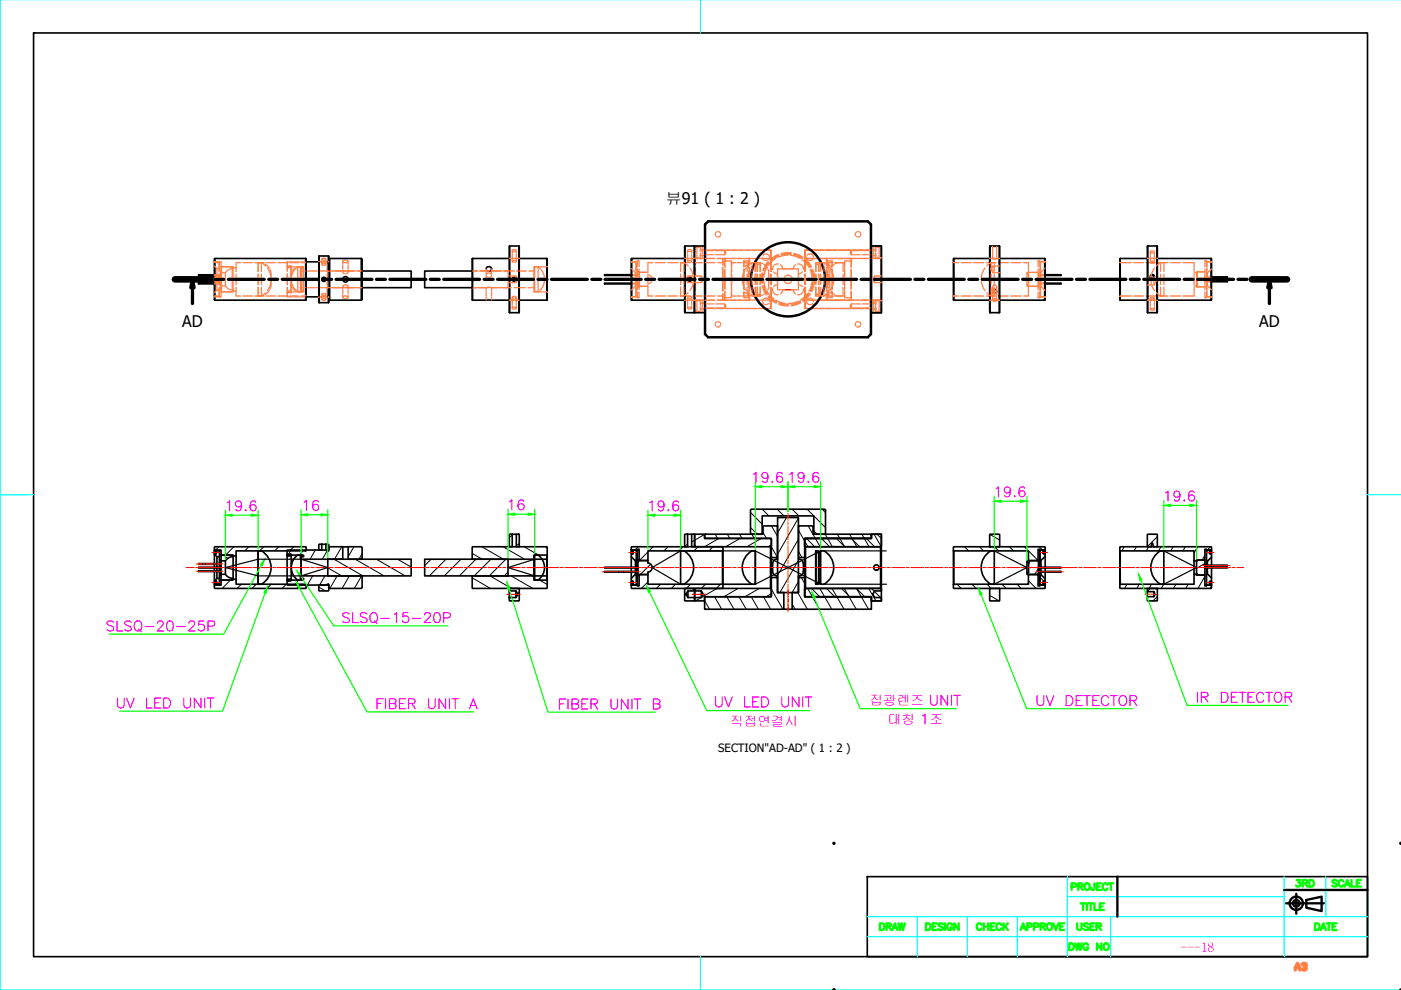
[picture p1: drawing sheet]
<svg xmlns="http://www.w3.org/2000/svg" width="297mm" height="210mm" viewBox="0 0 297 210" stroke-linecap="round" stroke-linejoin="round" font-family="sans-serif">
<defs><g id="words">
<g font-size="5.3" fill="#f0f">
<text x="21.9" y="135.1">SLSQ-20-25P</text>
<text x="71.6" y="133.3">SLSQ-15-20P</text>
<text x="24" y="151.3">UV LED UNIT</text>
<text x="79" y="151.3">FIBER UNIT A</text>
<text x="117.8" y="151.7">FIBER UNIT B</text>
<text x="151" y="151">UV LED UNIT</text>
<text x="219.1" y="151">UV DETECTOR</text>
<text x="252.9" y="150.3">IR DETECTOR</text>
</g>
<g font-size="4.4" fill="#0f0">
<text x="273.8" y="189.1">3RD</text>
<text x="281.5" y="189.1">SCALE</text>
<text x="185.6" y="198.3">DRAW</text>
<text x="206.4" y="198.3">CHECK</text>
<text x="215.5" y="198.3">APPROVE</text>
<text x="225.8" y="202.5">DWG NO</text>
<text x="227.5" y="198.3">USER</text>
<text x="278" y="198.3">DATE</text>
</g>
<text font-size="4.4" fill="#ff8040" x="273.8" y="206.7">A3</text>
<g font-size="3.4">
<text x="141.2" y="43.2">뷰91 ( 1 : 2 )</text>
<text x="38.6" y="69.3">AD</text>
<text x="267" y="69.3">AD</text>
</g>
<g font-size="2.9" fill="#f0f">
<text x="184.3" y="149.5">집광렌즈</text>
<text x="154.8" y="153.8">직접연결시</text>
<text x="188.3" y="153.5">대칭</text>
<text x="197" y="153.5">조</text>
<text x="250.3" y="201.8">---18</text>
</g>
<text font-size="2.4" x="152.3" y="159.5">SECTION&quot;AD-AD&quot; ( 1 : 2 )</text>
</g></defs>
<g fill="none" stroke="#0ff" stroke-width=".25">
<path d="M0 -.1v210h297M148.5 -.1v7.1M7.1 104.9h-7.1M289.9 104.9h7.1M183.9 194.4h106M183.9 198.6h106M194.5 194.4v8.4M205.1 194.4v8.4M215.7 194.4v8.4M226.3 185.9v16.9M226.3 190.1h46M235.5 194.4v8.4"/>
<path d="M272.3 185.9v16.9M281.1 185.9v8.5M148.5 202.8v7.1"/>
</g>
<!-- layer: x  -->
<path d="M7.1 7h282.8v195.8h-282.8zM183.9 185.9h106v16.9h-106z" fill="none" stroke="#000" stroke-width=".35"/>
<g fill="none" stroke="#000" stroke-width=".5">
<path d="M176.8 178.8h.1M236.9 185.9v8.5M272.3 188.7h17.6M272.7 191.5h8M274.8 189.5v4.2M277 190.8l3.2-.7v3.1l-3.2-.7z"/>
<circle cx="274.8" cy="191.5" r="1.41"/>
<circle cx="274.8" cy="191.5" r=".7"/>
</g>
<g fill="#000" stroke="#000" stroke-width=".21">
<path d="M176.6 209.8a.22 .22 0 0 1 .3-.2 .22 .22 0 0 1 .1 .3 .22 .22 0 0 1-.3 .1z"/>
<circle cx="176.8" cy="178.8" r=".25"/>
<circle cx="296.9" cy="178.8" r=".21"/>
<circle cx="296.9" cy="209.8" r=".18"/>
</g>
<g fill="none" stroke="#0f0" stroke-width=".5">
<path d="M196.3 195.8h.5a.76 .76 0 0 1 .5 .7 .76 .76 0 0 1-.5 .7h-.5zM197.7 196.4h.6M198.6 195.8h-.9v1.4h.9M199.9 196l-.3-.2-.7 .2 .2 .3 .7 .3 .1 .4-.3 .2-.7-.2M200.4 195.8v1.4M201.8 196.1a.52 .52 0 0 0-.5-.3 .52 .52 0 0 0-.5 .5v.3a.5 .5 0 0 0 .5 .6 .5 .5 0 0 0 .5-.6h-.3M203.3 195.8v1.4l-1-1.4v1.4M227.2 188h.8l.1-.2v-.4l-.9-.1v1.4M228.6 188l.8-.1 .1-.5-.9-.1v1.4M229.1 188l.4 .7M229.1 191.5h1M229.6 191.5v1.4"/>
<path d="M230.1 187.5a.65 .65 0 0 1 .9 .1 .65 .65 0 0 1-.1 .9 .65 .65 0 0 1-.9-.1 .65 .65 0 0 1 .1-.9zM230.4 191.5v1.4M230.8 191.5h.9M231.2 191.5v1.4M232 187.3v1.3h-.5l-.1-.4M232 191.5v1.4h.9M232.6 188h.5M233.2 192.2h.5M233.5 187.3h-.9v1.4h.9M234.1 191.5h-.9v1.4h.9M234.8 187.6a.52 .52 0 0 0-.6-.3 .52 .52 0 0 0-.4 .5 .58 .58 0 0 0 .2 .8 .58 .58 0 0 0 .7-.1l.1-.1M235.1 187.3h.9"/>
<path d="M235.5 187.3v1.4"/>
</g>
<g fill="none" stroke="#000" stroke-width=".35">
<path d="M45.5 58.3h-3.4v.1h3.4M45.5 58.7h-3.4v.2h3.4M45.5 59.6h-3.4v.1h3.4M45.5 54.8v8.8M64.8 54.8h-19.3v8.8h19.3M64.8 54.8v8.8M64.9 55.5h2.7M67.7 54.3v9.9M67.7 54.3h1.9M69.6 54.3v9.9M69.7 55l.2-.2v8.8l-.2-.1M69.9 54.8h6.7"/>
<path d="M76.6 54.8v8.8M76.6 54.8l.2 .2v8.5l-.2 .1M76.8 57.5h10.4v3.5h-10.4M100.1 57.5h-10.1v3.5h10.1M100.2 54.8h7.8M100.2 54.8v8.8M108.1 52.2h1.9M108.1 52.2v14.1M110 52.2v14.1M110.1 54.8h5.8M115.9 54.8v8.8M133.8 58.2h-5.6v.2h5.6"/>
<path d="M133.8 59.1h-5.6v.2h5.6M133.9 54.8v8.8M145.2 54.8h-11.3v8.8h11.3M145.2 52.2v14.1M147.2 52.2h-2v14.1h2M147.2 52.2v14.1M147.2 52.2h.1M149.4 47.6v23.3M149.4 52.2h-2.1v14.1h2.1M150.1 46.8l-.7 .8h.2v23.2M150.2 47h33.8M184 46.8l.7 .8h-.1l-.6-.6z"/>
<path d="M184 46.8h-33.9l.1 .2-.6 .6M184.6 47.6v23.2M184.7 47.6v23.3M186.9 52.9v-.7h-2.2h2.2v14.1h-2.2h2.2v-.7M202.2 54.8h7.6M202.2 54.8v8.8M209.9 52.2h2M209.9 52.2v14.1M211.9 52.2v14.1M211.9 54.8h9.6M221.5 54.8v8.8h-9.6M221.5 54.8v8.8"/>
<path d="M221.6 58.2h3.3v.2h-3.3M221.6 59.1h3.3v.2h-3.3M237.5 54.8h5.8M237.5 54.8v8.8M243.3 52.2h2M243.3 52.2v14.1M243.9 58.8l.4-.4 .4 .4M245.3 52.2v14.1M245.4 54.8h11.4M256.8 54.8v8.8M256.9 59.2h3.3v.1h-3.3M256.9 59.6h3.3v.1h-3.3"/>
<path d="M256.9 58.7h3.3v.2h-3.3M45.5 60h-3.4v.2h3.4M64.9 62.9h2.7M67.7 64.2h1.9M69.9 63.6h6.7M100.2 63.6h7.8M108.1 66.3h1.9M110.1 63.6h5.8M133.8 60h-5.6v.2h5.6M147.3 66.2l-.1 .1M149.4 70.9l.7 .7 .1-.2h33.8M149.4 70.9l.2-.1 .6 .6"/>
<path d="M150.1 71.6h33.9M184.6 70.8l.1 .1-.7 .7v-.2zM202.2 63.6h7.6M209.9 66.3h2M221.6 60h3.3v.2h-3.3M237.5 63.6h5.8M243.3 66.3h2M245.4 63.6h11.4M45.5 116l19.3-.1 .1 .8-14.8 .1v1.1h-.9v-.2h-2.2l-.1-1.1h-.4v.2h-1zM45.5 116.9v.5M45.5 117.5v2M45.5 119.6v.7"/>
<path d="M45.8 116.9h-.3v-.2h1v1.3h-.5l-.5-.5 .3-.1 .2-.2-.2-.3v.5M46 118v1.5M46 119.6v.7M46.5 118v1.5M46.5 119.6v.7M46.7 119.5h-4.6v.1h4.6M46.9 117.6v.1M47.8 118.9h-.9v2.9h.9M47.8 118.9v2.9M49.4 118l-1.1 .4-.5 .5M49.4 118v-.3h-2.5v1h-.2l.2 4.3h2.5v-.4M49.4 118v4.6"/>
<path d="M50.1 117.9v4.9M55 116.8h-.3v7.1h.3M55.4 116.8a4.1 4.1 0 0 1 0 7.1M55.4 116.8h-.7v7.1h.7M60.9 117.6v.3M61 116.6h8.4v.2h.3v-.7l.2-.2h2.8v2.7h-9v-.9h-2.7zM61.2 117.5h.5l.1 .4h-.6zM61.2 117.9h-.3v4.9h.3M61.8 117.9v4.9M62.7 118l.4-.3h.7v5.3a1.75 1.75 0 0 1-1.7-1.2 3.3 3.3 0 0 1 .6-3.8zM63.5 117.7h.3v5.3h-.3M63.8 117.8l.5-.1 .1 .3h-.6z"/>
<path d="M67.6 116.5v.1M67.7 115.4h.5v1.2l-.6-.1zM68.2 115.4h.9M69.5 118.6h17.7v3.5h-17.7zM69.6 116.6h-.5v-1.2l.6 .1-.1 1.3M72.7 115.9h1.1M73.8 115.9h2.8l.2 .2v2.3l-.2 .2h-2.8zM76.8 118.4v.2M90 118.6h17.7v3.5h-17.7zM100.1 118.5v.1M108 113.4l.6-.1v2.6l-.6-.1zM108 115.8v.1"/>
<path d="M108.6 113.3h.9M109.5 113.3l.6 .1-.1 2.5h-.5zM110.1 115.8v.1M113.4 117.7h.7a3.3 3.3 0 0 1 0 5.3h-.7zM115.9 117.7v-1.8l-15.8 .1 .1 2.6h15.8M115.9 117.7h-2.7v5.3l2.8 .1M115.9 117.7v5.3M116 117.6v5.5M133.8 116l19.4-.1 .1 .8-15.9 .1v2.1h-1.8l-.1-2.4h-.4v.1h-1.2zM133.8 116.5v.2M133.8 116.9v.5M133.8 118v2.3"/>
<path d="M134.2 116.9h-.4v-.2h1.1v2.2h-.2l-.9-.9v-.6h.4l.2-.2-.2-.3v.5M134.7 118.9v1.4M134.9 118.9v1.4M135.1 116.6v3.7M145 116.8a4.1 4.1 0 0 1 0 7.1h-.7v-7.1h.7M145.2 113.4l.6-.1v2.6l-.6-.1zM145.2 115.8v.1M145.8 113.3h.8M146.6 113.3l.7 .1-.1 2.5h-.6zM147.3 113.3h2.1v.9h14l.1 .1v1.4l-.1 .2h-15.9l-.2-.2zM147.3 115.8v.1M149.4 113.4l.2-.1h12.2v-1.6l.1-.2h2.9v6.7h-1.3v-4h-14.1z"/>
<path d="M153.2 116.8v8l-19.4-.1 .1-.6h1.2v.1h.4l.1-2.4h1.8v2.1h22M153.3 116.7v7.3M159.1 108.1l.2-.1h15.5l.2 .1v5l-.2 .2h-2.1l-.2-.2v-3.7h-10.9v3.7l-.2 .2h-2.1l-.2-.2zM159.4 116.8a4.1 4.1 0 0 0 0 7.1M159.4 116.8h.7v7.1h-.7M160.1 116.8v7.1M161.6 113.1h.2M163.4 115.9v8.9M163.5 118.2v4.3M164.8 118.2v.4l-.5 .1-.3 .3-.2 .9 .1 1.7 .4 .4 .5 .1v.4M164.8 111.5h.1M164.9 109.7h4.4v15.9h-4.4z"/>
<path d="M169.3 111.5h.1M169.3 111.5h2.9l.2 .2v1.6h12.2l.1 .1v.8h-14.1v4h-1.3zM169.3 118.2v.4l.5 .1 .3 .2 .2 .9-.1 1.8-.3 .4-.6 .1v.4M170.6 114.2h14.1v-.9h2.2v2.6h-16.3zM170.6 118.2v4.3M170.8 115.9v8.9M172.4 113.1h.1M172.9 116.9l.7-.1v.3l-.6 .1zM172.9 117.1v6.5M173 117.2v6.3M173.6 117.2v6.3M173.6 117.1v6.5"/>
<path d="M174.7 116.8a4.1 4.1 0 0 1 0 7.1h-.7v-7.1h.7M186.7 115.9l.2-.2v-2.4h-2.2v.9h-13.9l-.2 .1v1.4l.2 .2h15.9v8.9M186.9 115.9v8.9M202.1 116l19.4-.1 .1 .6-1.1 .1v-.1h-.4v2.4h-2.1v-2.1h-15.8zM202.1 116.7v7.3M202.2 116.8v7.1M209.8 113.4h2.1v2.5l-2.1-.1zM209.8 115.8v.1M210.1 116.8a4.1 4.1 0 0 0 0 7.1h.7v-7.1h-.7M211.9 115.8v.1M217.7 119.2v2.3M217.8 118.9h2.3l.1-.2v2.5h4.7v.1h-4.7v.7l-.1-.2h-2.2l-.2-.3h.4v-2.3h-.4z"/>
<path d="M220.5 116.6v3.7M220.5 116.7h1.1v.2h-.4l-.1 .3 .1 .2h.4v.6l-.9 .8h-.2zM220.5 118.8v1.5M220.7 118.8v1.5M221.2 116.9v.5M221.6 116.5v.2M221.6 116.9v.5M221.6 118v2.3M237.4 116l19.4-.1 .1 .6-1.1 .1v-.1h-.3v2.2h-1.6v.2h-.7v-2.1h-15.7zM237.4 116.7v7.3M237.5 116.8v7.1M243.3 113.4h2.1l-.1 2.5h-.8l-.1-.8-.3 .8-.8-.1z"/>
<path d="M243.3 115.8v.1M245.4 115.8v.1M246.1 116.8a4.1 4.1 0 0 0 0 7.1h.7v-7.1h-.7M253.2 118.9v2.9M253.7 118.7h1.8v1.1h4.7v.2h-4.7v1.9h-1.8zM255.8 116.6v.1M255.8 119v.8M255.8 120v.3M255.9 116.6l1 .1v.2h-.4l-.1 .3 .1 .2h.4v.7l-.9 .9h-.2zM256 119v.8M256 120v.3M256.5 116.9v.5"/>
<path d="M256.9 116.5v.2M256.9 116.9v.5M256.9 118.1v1.7M256.9 120v.3M45.5 124l1-.1v.2h.4l.1-1.1h2.2v-.2h.9v1.1h14.7l.1 .8-19.4 .1zM45.5 123.2l.5-.6h.5v1.4l-1 .1v-.3h.3l.2-.3-.2-.2zM45.5 120.4v.6M45.5 121.2v2M45.5 123.3v.5M45.8 123.3v.5M46 120.4v.6M46 121.2v1.4"/>
<path d="M46.5 120.4v.6M46.5 121.2v1.4M46.7 120.3h-4.6v.1h4.6M46.7 121h-4.6v.2h4.6M46.9 123v.1M47.8 121.8l.5 .5 1.1 .3M60.9 122.8v.3M61 123h2.7v-.9h12.9l.2 .2v2.3l-.2 .2h-6.7l-.2-.2v-.7h-.3v.2h-8.4zM61 123h.1M61.2 122.8h.6v.3l-.6 .1zM63.8 122.6h.6v.3l-.5 .1zM67.6 124.1h2l.1 1.1-2 .1z"/>
<path d="M67.6 124.1h.1M69.6 123.9v.2M76.8 122.1v.2M100.1 122.1v.1M108 124.8h2.1l-.1 2.6-2-.1v-.6h1.4l.4-.7-.4-.7h-1.4zM108 124.8h.1M108 125.3v1.4M109.4 125.3v1.4M110.1 124.8h.1M116 122.1h-15.8l-.1 2.6 15.8 .1 .1-1.7M128.2 121.2h7.1v-2.5h.2v.2h1.9v.5a.98 .98 0 0 1 .9 .9 .98 .98 0 0 1-.9 1v.5h-1.9v.2h-.2v-.7h-7.1zM133.8 122.6l.9-.8h.2l-.1 2.3-1-.1v-.2h.4l.2-.3-.2-.2h-.4z"/>
<path d="M133.8 120.4v.8M133.8 121.3v1.3M133.8 123.3v.5M133.8 124v.1M134.2 123.3v.5M134.7 120.4v.8M134.7 121.3v.5M134.9 120.4v.8M134.9 121.3v.5M135.1 120.4v.8M135.1 121.3v2.8M135.3 120.3h-7.1v.1h7.1"/>
<path d="M145.2 124.8h2.1v.5h-1.4l-.5 .7 .5 .7h1.4l-.1 .7-2-.1zM145.2 124.8h.1M145.9 125.3v1.4M147.3 124.9l.2-.1h15.9l.1 .1v1.4l-.1 .2h-14v.9h-2.1v-.7h1.4l.4-.7-.4-.7h-1.4zM147.3 124.8h.1M147.3 125.3v1.4M148.7 125.3v1.4M149.4 126.5h14.1v-4h1.3v3.1h1.4v3.6h-16.8zM166.2 129.2h1.8M169.3 122.5h1.3v4h14.1v2.7h-16.7v-3.6h1.3zM170.6 124.8h16.3v2.6h-2.2v-.9h-14.1zM170.6 124.9l.2-.1h15.9l.2 .1v.4h-1.4l-.5 .7 .5 .7h1.4v.7h-2.2v-.9h-13.9l-.2-.2z"/>
<path d="M172.9 123.6l.7-.1v.3l-.6 .1zM202.1 124l15.9-.1v-2.1h2.1v2.4h.4v-.1h1l.1 .6-19.4 .1zM209.8 124.8h2.1v2.6l-2.1-.1zM209.8 124.8h.1M211.9 124.8h.1M220.2 120.3h4.7v.1h-4.7M220.5 120.4v.8M220.5 121.3v2.8M220.5 121.8h.2l.9 .9v.6h-.4l-.1 .2 .1 .3h.4l-.1 .3-1-.1zM220.5 121.3v.5M220.7 120.4v.8M220.7 121.3v.5"/>
<path d="M221.2 123.3v.5M221.6 120.4v.8M221.6 121.3v1.4M221.6 123.3v.5M221.6 124v.1M237.5 123.9h15.7v-2.1h.7v.1h1.6v2.3h.3v-.1h1l.1 .6-19.4 .1zM243.3 124.8h2.1l-.1 2.6-2-.1v-.8h1.4l.1-.4-.1-.7h-1.4zM243.3 124.8h.1M243.3 125.4v1.1M244.7 125.4v1.1M245.4 124.8h.1M255.5 120.3h4.7v.1h-4.7"/>
<path d="M255.8 121.7h.2l.9 .8v.8h-.4l-.1 .2 .1 .3h.4l-.1 .3-1-.1zM255.8 120.4v1.3M255.8 124v.1M256 120.4v1.3M256.5 123.3v.5M256.9 120.4v2.1M256.9 123.3v.5M256.9 124v.1"/>
<circle cx="68.6" cy="59.2" r=".44"/>
<circle cx="73.2" cy="59.2" r=".57"/>
<circle cx="103.7" cy="57" r=".54"/>
<circle cx="109" cy="59.2" r=".44"/>
<circle cx="146.2" cy="59.2" r=".44"/>
<circle cx="167.1" cy="59.2" r="8"/>
<circle cx="167.1" cy="59.2" r="7.8"/>
<circle cx="244.3" cy="58.6" r=".44"/>
<circle cx="210.9" cy="61.9" r=".42"/>
<circle cx="185.8" cy="120.3" r=".57"/>
</g>
<g fill="none" stroke="#ff803f" stroke-width=".25">
<path d="M45.5 55.6h.1M45.5 58.4h.3M45.5 58.3h.3M45.5 59.7h.3M45.5 59.6h.3M45.5 58.9h.3M45.5 58.7h.3M45.5 59.5h.3M45.5 59h.3M45.5 56.4l.1 .1M45.5 55.6l.3 .1M45.6 56.6l.2 .1"/>
<path d="M45.8 55.5l-.3 .1M45.8 59v.2M45.8 59.3v.2M45.8 59l.2 .2-.2 .3M45.8 55.5h.3M45.8 56.8l.2 .1M45.9 55.7h.3M45.9 58.4h.4M45.9 58.3h.4M45.9 59.7h.4M45.9 59.6h.4M45.9 58.9h.4"/>
<path d="M45.9 58.7h.4M46 59.5v2M46.1 56.9h-.1v2.1M46.2 56.9h.3M46.2 55.5h.2M46.3 55.7h.2M46.4 58.4h.3M46.4 58.3h.3M46.4 59.7h.3M46.4 59.6h.3M46.4 58.9h.3M46.4 58.7h.3"/>
<path d="M46.4 55.5v2M46.4 58.1v2.3M46.4 55.5l.1 .1M46.5 57.5v-2h.4v2M46.5 58.1v2.3M46.7 59.5v1.6h.2M46.9 56.6h.7h-.6v2.3M46.9 58.1v2.3M46.9 56.5l.1 .1M46.9 57.6h-.2v1.4M46.9 57.8h.2M47 59.5l-.1 2.5"/>
<path d="M47.2 57.8h.3M47.5 57.8h.3M47.7 56.6h.8M47.8 57.8v1.2M47.8 59.5v1.2M48.1 57.4l-.3 .4M48.6 56.6h.8v2.3M48.8 57l-.6 .3M49.2 56.6v2.3M49.2 59.5v2.4M49.2 56.8h.3M49.4 56.9l-.5 .1"/>
<path d="M49.4 59.5v2.4h-.8M49.5 56.8h.3M49.8 56.8h.3M50.1 58.1v2.2M51 55.7h-.9v1.9M51.5 55.7h2M54 55.7h2M54.7 55.7v1.9M54.7 58.1v2.2M55 55.7l1 .2M55.4 58.1v2.2M56.3 56l.8 .9"/>
<path d="M56.3 56.4l-.9-.7v1.9M56.4 55.7h2M56.7 56.8l.5 1 .3 1.1M57.3 57.2l.2 .7v1.2M57.5 59.5l-.3 1.1-.5 1M57.5 59.4v1.2l-.2 .7M58.9 55.7h2M60.9 56.8h.2M60.9 58.1v2.3M60.9 59h.3v.4h-.3M61 55.5h1M61 55.5l-.1 2"/>
<path d="M61 55.5v2M61 58.1v2.3M61.2 56.8h.3M61.4 55.7h1.9M61.5 56.8h.3M61.7 56.4l.1 2.5a3.3 3.3 0 0 1 1.3-2.3v2.3M61.7 56.4l-.8 .1 .8 .1M61.7 56.4v2.5M61.7 59.5v2.6M61.9 56.6h.9M61.9 57.6l-.1 .7M62.3 55.5h1.2"/>
<path d="M62.6 56.8l-.6 .6M63 56.6h.8v2.3M63.1 59.5v2.4a3.4 3.4 0 0 1-1.3-2.4l-.1 2.6M63.5 56.6l-.7 .1M63.7 57.5h1M63.7 56.6v2.3M63.7 59.5v2.4M63.8 59.5v2.4h-.8M63.8 56.9h.6M63.9 55.5h1M63.9 56.6l-.1 .1M63.9 56.6h.4"/>
<path d="M63.9 56.6v2.3M63.9 59.5v2.4M64.3 56.6l.1 2.4M64.3 56.6v2.3M64.3 59.5v2.4M64.4 59.5l-.1 2.3M64.9 55.6l-1.1 .1M64.9 55.6h.1M65.2 57.5h2.1M67.6 55.4l.1 .1M67.6 55.5h2M67.8 57.5h5.1"/>
<path d="M68.2 54.9l.4 .3M68.2 54.9v.3M68.2 55.3v.4M68.2 55.8v.2M68.5 55.8l-.3 .2 .5 .3 .4-.3-.3-.2M68.6 54.7l-.4 .2M68.7 54.7l.4 .2-.4 .3M69.1 54.9v.3M69.1 55.3v.4M69.1 55.8v.2M69.4 55.7h.3M69.4 55.5v2"/>
<path d="M69.4 58.1v2.3M69.5 57.5v1.4M69.5 59.5v1.5M69.6 55.5h.1M69.7 55.4v.1M69.7 55.4h.1M72.7 55.4v.5M72.7 56.1v.9M72.7 57.2v.5M73 55.7h.5M73 57.5h2.3M73.1 58.1l-.4-.2v-.3h1.1v.3l-.4 .2"/>
<path d="M73.2 55.1l-.5 .2 .1 .3M73.3 55.1l.5 .3M73.8 55.4l-.1 .2M73.8 55.4v.5M73.8 56.1v.9M73.8 57.2v.5M75.6 57.5h1.2M76.8 57.3l-.2 .2M100.1 57.5h1.1M100.1 57.4l.1 .1M101.6 57.5h2.2M103.1 57.8v.8l.5 .3 .6-.3v-.8"/>
<path d="M103.1 57v.6M103.1 58.1l.4-.2 .6 .2M104.2 57.5h2.2M104.2 57v.6M106.7 57.5h2.3M107.7 57.5v1.4M107.7 59.5v1.5M108 54.8h.6M108 59.9h.3M108 58.5h.3M108 54.7h.1M108 54.8h.1"/>
<path d="M108.5 59.9h.4M108.5 58.5h.4M108.6 53.1v.5M108.6 53.8v.9M108.6 54.9v.5M108.7 54.8h.7M108.9 55.6l-.3-.1 .1-.2h.7l.1 .2-.4 .1M109 52.9l-.4 .2 .4 .2M109 59.9h.4M109 58.5h.4M109.1 52.9l.4 .2M109.4 58.5v.6"/>
<path d="M109.4 59.3v.6M109.4 58.5l.1 .2M109.5 53.1l-.4 .2M109.5 53.1v.5M109.5 53.8v.9M109.5 54.9v.5M109.5 54.8h.6M109.5 59.7l-.1 .2M109.5 58.8l.2 .2M109.6 57.5h2M109.7 59.5l-.2 .2M109.7 59l.1 .2-.1 .2"/>
<path d="M110 54.8h.1M110.1 54.7l-.1 .1M112.2 57.5h1M113.2 59.5v2.4h1.8M113.4 56.6v2.3M113.4 59.5v2.4M114.1 59.5v2.4a3.3 3.3 0 0 0 1.3-2.4M115 56.6h-1.8v2.3M115.4 58.9a3.3 3.3 0 0 0-1.3-2.3v2.3M116 56.5l-.8 .1M133.8 55.4l.1 .1M133.8 58.4h.4"/>
<path d="M133.8 58.2h.4M133.8 59.3h.4M133.8 59.1h.4M133.8 59.5h.4M133.8 59h.4M133.8 56.9l.3 .3M133.9 55.6h-.1M133.9 55.5v.1M133.9 55.5h1.2M133.9 55.5h.1M134.1 57.2l.3 .3M134.2 59v.2"/>
<path d="M134.2 59.3v.2M134.2 59l.1 .1M134.3 59.3l-.1 .2M134.3 59.2v.1M134.3 58.4h.5M134.3 58.2h.5M134.3 59.3h.5M134.3 59.1h.5M134.5 57.6l.2 .2M134.7 57.8h.2M134.7 57.8v1.2M134.7 59.5v1.1"/>
<path d="M134.8 58.1v2.3M134.9 55.6l-.1 1.9M134.9 58.4h.4M134.9 58.2h.4M134.9 59.3h.4M134.9 59.1h.4M134.9 55.6h.1M134.9 55.6v1.9M134.9 58.1v2.3M135.1 56.5v-1.2h.4v1.2M135.1 57v2M135.1 59.5v1.9"/>
<path d="M135.3 59.1v1.5M135.5 57.6h-.2v1.2M135.5 57.7h.5M135.5 57v2M135.5 59.5v1.9M135.5 57.7h.1M135.6 57.7h.1M135.6 59.5v1.2M136.1 57.7h-.5v1.3M136.1 57.7h.7M136.9 57.7h.5M137.4 58.3h.3"/>
<path d="M137.4 58.1v2.2M137.8 58.4l.3 .3M138.1 59.7l-.3 .3M138.2 58.8v.8M138.4 55.7h-1v1.9M139 55.7h2.1M141.6 55.7h2.1M144.2 55.7h2.1M144.3 55.7v1.9M144.3 58.1v2.2M145 58.1v2.2M145.2 54.8h1.3"/>
<path d="M145.2 54.7v.1M145.2 54.8h.1M145.5 59l-.1 .2 .1 .2M145.6 59.5l.1 .2M145.7 58.8l-.1 .2M145.8 59.7l.1 .2M145.8 53.1l.4 .2M145.8 53.1v.5M145.8 53.8v.9M145.8 54.9v.5M145.9 59.9h.3M145.9 58.5h.3"/>
<path d="M145.9 58.5v.6M145.9 59.3v.6M145.9 58.5l-.1 .2M145.9 56.4l-.9-.7v1.9M146.1 55.2l-.3 .2 .3 .2 .5-.2-.3-.2M146.2 52.9l-.4 .2M146.3 52.9l.3 .2-.3 .2M146.3 56.8l.5 1 .3 1.1M146.3 59.9h.5M146.3 58.5h.5M146.6 53.1v.5M146.6 53.8v.9"/>
<path d="M146.6 54.9v.5M146.7 54.8h4.9M146.9 55.7h2.1M146.9 59.9h.7M146.9 58.5h.7M147.1 59.5l-.3 1.1-.5 1M147.2 54.8h.1M147.3 52.4h.3M147.3 54.7h.3M147.3 54.6v.1M147.3 54.7l-.1 .1M147.3 54.7l.2 .1v1.4"/>
<path d="M147.5 56.7v2.2M147.5 59.5v2.2M147.7 52.4h.4M147.7 54.7h.4M147.8 54.1v.7h.5M147.8 52.2v.7M147.8 53.1v.8M147.8 59.9h.4M147.8 58.5h.4M148.2 52.4h.3v1M148.3 59.9h.4M148.3 58.5h.4"/>
<path d="M148.5 53.7v1h-.3M148.5 53h.2M148.5 54.2h.2M148.7 58.5v.6M148.7 59.3v.6M148.7 58.5l.1 .2M148.8 53h.3M148.8 54.2h.3M148.8 59.7l-.1 .2M148.8 58.8l.2 .2M148.9 54.1v.7h-.5M148.9 52.2v.7"/>
<path d="M148.9 53.1v.8M149 59.5l-.2 .2M149 59l.1 .2-.1 .2M149.1 53h.3M149.1 54.2h.3M149.4 53h14.1v1.8M149.4 53.1h1.9M149.4 54h1.9M149.5 55.7h2.1M151.7 53.1h1.9M151.7 54h1.9M151.9 49.2l-.2 .3 .1 .5"/>
<path d="M152.1 54.8h8.1M152.2 49.1a.56 .56 0 0 1 .6 .6M152.7 49.9l-.2 .3h-.6M153.2 56.7v2.2M153.2 59.5v2.2M153.2 54.8l.1 1.4M153.2 54.8v1.4M153.3 55.6l-1.2 .1M153.3 56.8v2.2M153.3 59.5v2.2M153.3 55.6h.1M153.6 53.1v.4"/>
<path d="M153.6 53.6v.4M153.6 57.2l.1 1.8M153.6 53.1l.3 .5-.2 .3M153.6 55.2l.5 .1M153.7 54.8l-.1 1.8M153.7 53.9l-.1 .1M153.7 57.1v1.9h.3v.5h-.3v1.8M153.7 59.5l-.1 1.7M153.7 54.8h.1M153.7 54.8v1.9M154.2 55.3h.4M154.7 55.3h.4v1.2"/>
<path d="M155.1 57v2M155.1 59.5v1.9M155.1 55.6h.1M155.1 55.6v.1M155.1 58.1v2.2M156 55.7h-.9v1.9M156.3 55.7h1M157.4 59.5l.2 1.1 .6 1M157.6 55.7h.8v1.9M157.7 56.3l.3 .1M157.7 57.1v1.9M157.7 59.5v1.9"/>
<path d="M157.7 55.4v1.2M157.8 55.3h.2M157.8 55.3l-.1 .1M157.8 55.3v1.2M157.8 57v2M157.8 59.5v1.9M158.1 55.3h.2M158.1 56.4h.2M158.2 56.8l-.6 1-.2 1.1M158.4 58.1v2.2M158.4 56h.5M158.4 55.3h.3"/>
<path d="M158.6 59h-.2v.5h.2M158.6 59.5l.1 1.5M158.7 57.4l-.1 1.6M158.7 59.5v1.5M158.7 55.3v1.6M158.7 56.3l-.3 .1M158.7 57.5v1.5M158.9 54.8h.1M158.9 54.8v1.4M158.9 56.7v2.2M158.9 59.5v2.2M158.9 54.8v.1"/>
<path d="M158.9 54.9v1.3M158.9 56.8v2.2M159.4 55.7l-.9 .7M159.4 55.7h.9M159.4 55.7v1.9M159.4 58.1v2.2M160.1 55.7v1.9M160.1 58.1v2.2M160.4 55.7h.7M160.5 55.8v1.8M160.5 58.1v2.2M160.5 56h.1"/>
<path d="M160.5 55.8h.1M160.5 55.7l.1 1.9M160.6 58.1v2.2M160.8 54.8h2.6M160.9 55.7l.8 .2M161.1 55.7v1.9M161.1 58.1v2.2M161.1 55.7h.1M161.2 55.8h.1M161.2 56h-.7M161.2 55.8v1.8M161.2 58.1v2.2"/>
<path d="M161.6 57.9l-.1 2.1M161.7 54.5a.7 .7 0 0 0 .5 .7 .7 .7 0 0 0 .8-.3M161.8 57.9l-.1 2.1M161.8 54.1a.72 .72 0 0 1 .8-.2 .72 .72 0 0 1 .5 .6M161.9 58l-.1 2M161.9 56l.8 .7M161.9 59.2l.1 .9 .4 1.2M162.6 56.7l-.3 .7-.3 1.3M162.8 57l.1 .5 .1 1.5M162.8 55.5l-1.1 1.9M163 55.6l-1.1 1.8M163 59.5l-.1 1.4-.1 .6"/>
<path d="M163.1 55.7l-1 1.8M163.4 55.3v2.3M163.4 58.1v2.2M163.5 55.3v2.3M163.5 58.1v2.2M163.5 57.1h.3M163.5 53.2l-.1-.2v1.8M163.5 54.6l-.1 .2M164 57.6l.4 .4 .4 .1M164.5 54.8l-1.6 1.4M165 56a1.06 1.06 0 0 0-1.2 1.2M165.1 53.9l-1.9 1.2"/>
<path d="M165.1 54.1l-1.8 1.1M165.2 54.3l-1.7 1M165.5 56.1l.3 .5 .1 .4h.6M166.2 59.2a.88 .88 0 0 0 .6 .9 .88 .88 0 0 0 1-.4M166.4 58.7a.88 .88 0 0 1 .9-.3 .88 .88 0 0 1 .7 .8M166.7 57h.7M166.9 57h-2v4.4h4.4v-4.4h-2M167.1 54.1l-1.2 .1-.9 .4M167.6 54.1l1.1 .2 .9 .5M167.7 54l-2 .1M167.7 53.8l-2.1 .1M167.8 53.6h-1.1l-1.1 .2"/>
<path d="M168.2 54.1l1.9 .8M168.3 53.9l1.1 .4 .8 .4M168.3 53.7l2 .9M168.7 56.2l-.4 .4-.1 .4h-.6M169.1 56a1.06 1.06 0 0 1 1.2 1.2M170.1 55.1l.8 .8 .6 .8M170.1 57.6l-.4 .4-.4 .1M170.3 57.1h.3M170.5 55.2l1.3 1.6M170.6 55l1.3 1.7M170.6 55.3v2.3M170.6 58.1v2.2"/>
<path d="M170.7 54.9l1.4 1.7M170.7 53.1l-.1 .1M170.7 53.1l.1 1.7-.2-.2M170.8 55.3v2.3M170.8 58.1v2.2M171.1 54.5a.7 .7 0 0 0 .4 .7 .7 .7 0 0 0 .8-.3M171.2 54.1a.71 .71 0 0 1 .8-.2 .71 .71 0 0 1 .5 .6M171.8 57.1l.3 1.2 .1 .9M172 57.2l.4 2M172.1 57.2l.4 2M172.2 59.7l-.3 1.3-.4 .8M172.3 57.1l.3 1.2 .1 .9"/>
<path d="M172.3 59.7l-.5 2M172.5 59.7l-.1 .9-.5 1.2M172.7 59.8l-.6 2M172.9 55.8v1.8M172.9 58.1v2.2M172.9 56h.1M173 55.8h-.1M173 56h.1M173 55.7h.1M173 55.7h.6M173 55.7v1.9M173 58.1v2.2"/>
<path d="M173.6 55.7h.1M173.6 55.7v1.9M173.6 58.1v2.2M173.6 54.8h13.3M173.6 56h-.6M173.6 55.8h.1M173.6 55.8v1.8M173.6 56h.1M174 58.1v2.2M174.7 55.7l.9 .7M174.7 55.7h-.7v1.9M174.7 55.7v1.9"/>
<path d="M174.7 58.1v2.2M175.2 56h.5M175.2 56.8v2.2M175.2 59.5v2.2M175.2 54.9v1.3M175.3 54.8l-.1 .1M175.3 56.7v2.2M175.3 59.5v2.2M175.3 54.8h.1M175.4 56.3l.3 .1M175.4 57.5v1.5h.4v.5h-.4v1.5M175.4 55.4v1.5"/>
<path d="M175.5 55.4h-.1M175.5 55.3h.2M175.5 55.3v.1M175.5 55.3v1.6M175.5 57.4v1.6M175.5 59.5v1.5M175.7 58.1v2.2M175.8 55.3h.3M175.8 56.4h.3M175.9 59.5v1.4l.2 .6M176 56.8l.5 1 .2 1.1M176.1 57l-.2 .5v1.5"/>
<path d="M176.1 55.3h.3M176.4 55.3v.1M176.4 55.3v1.2M176.4 57v2M176.4 59.5v1.9M176.4 55.4l.1 1.2M176.5 56.3l-.4 .1M176.5 57.1v1.9M176.5 59.5v1.9M176.6 55.7h-.9v1.9M176.7 59.5l-.2 1.1-.5 1M176.9 55.7h1"/>
<path d="M176.9 56l-.7 .7M177.6 54.8h-2.3v1.4M178.7 55.7v1.9M178.7 58.1v2.2M179 55.7h-1.2l-.6 .2M179 55.7v1.9M179 58.1v2.2M179.1 55.6l-.1 .1M179.1 57v2M179.1 59.5v1.9M179.1 55.6h.1M179.4 55.3h-.3v1.2"/>
<path d="M179.5 55.3h.5M180.1 55.3h.3M180.4 57.1v1.9M180.4 59.5v1.8M180.4 53.9l.1 .1M180.4 55.3h.1M180.5 53.1h1.9M180.5 54h1.9M180.5 53.1v.4M180.5 53.6v.4M180.5 56.6l-.1-1.8v1.9M180.5 57.2v1.8h-.3v.5h.3v1.7"/>
<path d="M180.5 53.1l-.3 .5 .2 .3M180.5 55.2l-.1 .1M181.6 49.2l-.2 .3 .1 .5M181.9 49.1a.56 .56 0 0 1 .6 .6M182.4 49.9l-.2 .3h-.6M182.8 53.1h1.9M182.8 54h1.9M184.7 53h.3M184.7 54.2h.3M184.7 53h-14.1v1.8h2.8M185.1 53h.3M185.1 54.2h.3"/>
<path d="M185.1 59l-.1 .2 .1 .2M185.2 59.5l.1 .2M185.2 54.1v.7h.5M185.2 52.2v.7M185.2 53.1v.8M185.3 58.8l-.1 .2M185.3 59.7l.2 .2M185.4 53h.3M185.4 54.2h.3M185.5 59.9h.3M185.5 58.5h.3M185.5 58.5v.6"/>
<path d="M185.5 59.3v.6M185.5 58.5l-.2 .2M185.7 53.7v1h.3M185.9 59.9h.5M185.9 58.5h.5M186 52.4h-.3v1M186.1 52.4h.4M186.1 54.7h.4M186.4 54.1v.7h-.5M186.4 52.2v.7M186.4 53.1v.8M186.5 59.9h.4"/>
<path d="M186.5 58.5h.4M186.5 52.4h.4M186.7 56.7v2.2M186.7 59.5v2.2M186.8 54.7l-.1 .1v1.4M186.9 54.6l-.4 .1M202.1 55.6h.1M202.2 55.6l1.1 .1M203.8 55.7h2.1M206.4 55.7h2.2M208.1 59.5l.2 1.1 .5 1M208.8 56.8l-.5 1-.2 1.1"/>
<path d="M209.1 55.7h2.1M209.2 56.4l.9-.7v1.9M209.8 54.8h.6M209.8 54.7l.1 .1M210.1 58.1v2.2M210.2 56.9v.4M210.3 57.4l.1 .2M210.4 56.7l-.1 .2M210.4 57.6l.1 .2M210.5 52.2l.3 .1M210.5 52.2v.7M210.5 53.1v.9"/>
<path d="M210.5 54.2v.6M210.5 57.8h.4M210.5 56.4v.6M210.5 57.2v.6M210.5 56.4l-.1 .2M210.5 56.4h.4M210.6 54.8h.6M210.8 54.8l-.3 .1h.8l-.3-.1M210.8 55.7v1.9M210.8 58.1v2.2M210.8 52.2h-.3M210.9 52.2h.4l-.4 .1"/>
<path d="M211 57.8h.5M211 56.4h.5M211.3 52.2v.7M211.3 53.1v.9M211.3 54.2v.6M211.3 54.8h.6M211.6 57.8h.3M211.6 56.4h.3M211.7 55.7h2.1M211.9 54.7v.1M214.4 55.7h2.1M217 55.7h1v1.9"/>
<path d="M217.7 59.4l.1 1.3M217.7 58.1h.4v2.2h-.4M217.7 57.9v1.1M217.8 57.8h.1M218.6 57.8h-.8M218.7 57.8h.7M219.5 57.8h.6M220.1 57.6l.1 1.4M220.1 56.5v-1.2h.4v1.2M220.1 57v2M220.1 59.5v1.9M220.2 58.4h.3"/>
<path d="M220.2 58.2h.3M220.2 59.3h.3M220.2 59.1h.3M220.2 59.5l-.1 1.3M220.5 55.5h1M220.5 57v2M220.5 59.5v1.9M220.5 57.7h.2M220.5 58.1v2.3M220.6 57.5v-2l-.1 2M220.6 58.1v2.3M220.7 58.4h.4"/>
<path d="M220.7 58.2h.4M220.7 59.3h.4M220.7 59.1h.4M220.7 57.7v1.3M220.7 59.5v1.2M220.9 57.5l-.2 .2M221.2 58.4h.4M221.2 58.2h.4M221.2 59.3h.4M221.2 59.1h.4M221.2 59.5h.4M221.2 59h.4"/>
<path d="M221.2 59v.2M221.2 59.3v.2M221.2 59l-.1 .2 .1 .3M221.3 57.1l-.3 .3M221.5 55.5l.1 .1M221.5 55.5h.1M221.6 55.4l-.1 .1M221.6 56.8l-.2 .3M237.4 55.6h.1M237.5 55.6l2.4 .1M240.4 55.7h2.1M243 55.7h2.1"/>
<path d="M243.3 54.8h.6M243.3 59h.3M243.3 54.7h.1M243.3 54.8h.1M243.7 59h.5M243.9 53.4v.5M243.9 54.1v.8M243.9 55.1v.5M243.9 58.6v.3M243.9 58.8v.2M243.9 55.5l.3-.1 .5 .1M243.9 59l.2 .2"/>
<path d="M243.9 55.7l.4 .2 .4-.2M244 54.8h.7M244 53.2l-.1 .2 .1 .2M244 59.5l.2 1.1 .6 1M244.1 53.2h.4M244.1 53.6h.4M244.1 59.2h.4M244.3 59h.4M244.6 53.2l.2 .2M244.7 59v.6M244.7 59.8v.6M244.7 59l.1 .2"/>
<path d="M244.7 59l-.1 .2M244.7 58.8v.2M244.8 53.4l-.2 .2M244.8 53.4v.5M244.8 54.1v.8M244.8 55.1v.5M244.8 58.6v.3M244.8 54.8h.6M244.8 56.8l-.6 1-.2 1.1M244.8 59.2l.1 .3M244.9 59.9l-.1 .3M245 59.5l.1 .2-.1 .2"/>
<path d="M245.2 56.4l.9-.7v1.9M245.4 54.7l-.1 .1M245.6 55.7h2.1M246.1 58.1v2.2M246.8 55.7v1.9M246.8 58.1v2.2M248.2 55.7h2.1M250.8 55.7h2.4v1.9M253.2 58.1v2.2M253.2 57.8h.4M253.7 57.8h.2M253.7 59.5v1.3h1.2"/>
<path d="M253.9 59.5v1.3M254.2 57.6h-.5v1.4M254.3 57.6h-.4v1.4M254.3 57.6h.6M255 57.6h.5M255.5 59.3h.3M255.5 59.2h.3M255.5 59.7h.3M255.5 59.6h.3M255.5 58.9h.3M255.5 58.7h.3M255.5 56.5v-1.2h.3v1.2"/>
<path d="M255.5 57v2M255.5 59.5v1.9M255.8 55.5h1M255.8 57v2M255.8 59.5v1.9M255.8 57.9h.2M255.8 55.6h.1M255.9 55.5v2M255.9 55.5l-.1 .1M255.9 58.1v2.3M255.9 59.3h.5M255.9 59.2h.5"/>
<path d="M255.9 59.7h.5M255.9 59.6h.5M255.9 58.9h.5M255.9 58.7h.5M256 57.9v1.1M256 59.4v1.2M256.2 57.7l-.2 .2M256.4 59.2v.1M256.4 59.3l.1 .1M256.5 59l-.1 .1M256.5 59.4v.1M256.5 59.3h.4"/>
<path d="M256.5 59.2h.4M256.5 59.7h.4M256.5 59.6h.4M256.5 58.9h.4M256.5 58.7h.4M256.5 59.5h.4M256.5 59h.4M256.5 59v.2M256.5 59.3v.2M256.5 59h.1M256.6 57.3l-.3 .3M256.8 55.5l.1 .1"/>
<path d="M256.8 55.4v.1M256.9 55.4h-.1M256.9 57l-.3 .2M45.5 60.2h.3M45.5 60h.3M45.5 62.8v.1M45.5 62.9h.3M45.5 62.8h.1M45.5 62.8h.3M45.6 61.9l-.1 .2M45.8 61.7l-.2 .2M45.8 62.9h.3"/>
<path d="M45.9 62.8h.3M45.9 60.2h.4M45.9 60h.4M46 61.5h.5M46 61.5l-.2 .2M46.2 62.9h.2M46.3 62.8h.2M46.4 60.2h.3M46.4 60h.3M46.4 61v1.9M46.5 62.8l-.1 .1M46.5 61v1.9h.4v-1.9"/>
<path d="M46.7 60.8h.2M46.9 61.9h.7M46.9 60.7h.2M47.2 60.7h.3M47.5 60.7h.3M47.7 61.9h.8M47.8 60.7l.3 .3M48.2 61.1l.6 .3M48.9 61.5h.5M49.2 61.7h.3M49.5 61.7h.3M49.8 61.7h.3"/>
<path d="M50.1 60.9v1.9h.9M51.5 62.8h2M54 62.8h2M54.7 60.9v1.9M55.4 60.9v1.9l.9-.7M56 62.5l-1 .3M56.4 62.8h2M57.1 61.5l-.8 .9M58.9 62.8h2M60.9 61.7h.2M60.9 60.9v2M60.9 62h.1"/>
<path d="M60.9 61.9v.1M60.9 62.9h.1M60.9 62l.8 .1M61 62.9h1M61 61v1.9M61.2 61.7h.3M61.4 62.8h1.9M61.5 61.7h.3M61.7 61.9h-.8M61.8 60.1l.1 .7M61.9 61.9h.9M62 61l.6 .6"/>
<path d="M62.3 62.9h1.2M62.8 61.7l.7 .2M63.7 61h1M63.8 62.8h1.1M63.8 61.8h.1M63.8 61.5h.6M63.9 62.9h1M63.9 61.8h.1M63.9 61.9h.1M63.9 61.9h.4M64.3 61.9h.1M65.2 61h2.1"/>
<path d="M67.6 62.9l2.1 .1M67.6 63h.1M67.7 62.9v.1M67.8 61h5.1M68.2 62.4v.3M68.2 62.8v.4M68.2 63.3v.2M68.5 62.2l-.3 .2 .1 .2 .7-.1 .1-.2-.3-.1M68.6 63.3l-.4 .2 .4 .2M68.7 63.3l.4 .2M69.1 63.5l-.4 .2M69.1 62.4v.3"/>
<path d="M69.1 62.8v.4M69.1 63.3v.2M69.4 62.8h.3M69.4 61v1.9M69.7 63h.1M72.7 60.8v.5M72.7 61.5v.8M72.7 62.5v.5M72.8 62.8l-.1 .3 .5 .2M73 62.8h.5M73 61h2.3M73.1 61l-.3-.1-.1-.2 .5-.3 .6 .3-.1 .2-.3 .1"/>
<path d="M73.7 62.8l.1 .2M73.8 63l-.5 .3M73.8 60.8v.5M73.8 61.5v.8M73.8 62.5v.5M75.6 61h1.2M76.6 61l.1 .1M76.7 61.1l.1 .1M100.1 61h3.6M100.2 61l-.1 .1M103.1 61.9v.8M103.1 62.9v.7"/>
<path d="M103.6 60.9l-.5 .1v.7M103.7 60.9l.5 .1v.7M104.2 61h4.2M104.2 61.9v.8M104.2 62.9v.7M108 63.6h.6M108.1 63.6l-.1 .1M108.6 63v.6M108.6 63.8v.8M108.6 64.8v.5M108.7 63.6h.7M108.9 63.2l-.3-.2 .4-.2 .5 .2-.4 .2"/>
<path d="M109 65.1l-.4 .2 .4 .2M109 61h2.4M109.1 65.1l.4 .2M109.5 65.3l-.4 .2M109.5 63v.6M109.5 63.8v.8M109.5 64.8v.5M109.5 63.6h.6M110 63.6l.1 .1M112 61h1.2M115.2 61.9l.8 .1M133.8 60.2h.4"/>
<path d="M133.8 60h.4M133.8 62.8l.1 .1M133.9 63h-.1M133.9 63h.1M133.9 62.9h1.2M133.9 62.9v.1M134.1 61.3l-.3 .2M134.3 60.2h.5M134.3 60h.5M134.4 60.9l-.3 .3M134.7 60.6h.2M134.7 60.6l-.2 .3"/>
<path d="M134.8 61l.1 1.9M134.9 60.2h.4M134.9 60h.4M134.9 60.9v1.9M134.9 62.8v.1M135.1 61.9v1.2h.4v-1.2M135.3 60.5h.2M135.3 60.3h.2M135.5 60.6h-.2v.3h.2M135.5 60.7h.6M135.5 60.8h.1M135.6 60.7l-.1 .1"/>
<path d="M136.1 60.7h.7M136.9 60.7h.5M137.4 60.9v1.9h1M137.7 60.1l-.3 .1M139 62.8h2.1M141.6 62.8h2.1M144.2 62.8h2.1M144.3 60.9v1.9M145 60.9v1.9l.9-.7M145.2 63.6h1.3M145.2 63.7h.1M145.2 63.6v.1"/>
<path d="M145.8 65.3l.4 .2M145.8 63v.6M145.8 63.8v.8M145.8 64.8v.5M146.1 62.8l-.3 .2 .1 .2h.7v-.2l-.3-.2M146.2 65.1l-.4 .2M146.3 65.1l.3 .2-.3 .2M146.6 63v.6M146.6 63.8v.8M146.6 64.8v.5M146.7 63.6h4.9M146.9 62.8h2.1"/>
<path d="M147.2 63.6v.1M147.2 63.7h.4M147.3 66h.3M147.3 63.8h.1M147.5 62.3v1.3l-.2 .2M147.7 63.7h.4M147.7 66h.4M147.8 64.6v.8M147.8 65.6v.7M148 63.6h-.2v.7M148.1 63.6h.5M148.2 63.7h.3v1"/>
<path d="M148.5 65v1h-.3M148.5 64.3h.2M148.5 65.5h.2M148.7 63.6h.2v.7M148.8 64.3h.3M148.8 65.5h.3M148.9 64.6v.8M148.9 65.6v.7M149.1 64.3h.3M149.1 65.5h.3M149.4 64.4h1.9M149.4 65.3h1.9"/>
<path d="M149.5 62.8h2.1M151.7 64.4h1.9M151.7 65.3h1.9M151.9 68.3l-.2 .3 .1 .5M152.1 63.6h8.1M152.1 62.8h1.2M152.2 68.2a.58 .58 0 0 1 .6 .6M152.7 69l-.2 .3h-.6M153.2 62.3l.1 1.3M153.3 62.8h.1M153.3 62.2v1.4M153.3 63.6h.1"/>
<path d="M153.6 61.9v1.7M153.6 64.4v.4M153.6 64.9v.4M153.6 64.4l.1 .2M153.6 63.6h.1M153.7 63.1l-.1 .1M153.7 65.2l-.1 .1M153.7 64.6l.1 .1M153.7 63.1h.4M153.7 61.8v1.8M153.7 63.1h.1M153.8 65l-.1 .2"/>
<path d="M153.8 64.8v.2M154.2 63.1h.4M155.1 61.9v1.2h-.4M155.1 62.8h.9M155.1 60.9v1.9M155.1 62.8h.1M156.3 62.8h1M157.7 61.9l.1 1.2M157.8 63.1h.2M157.8 61.9v1.2M158 62.1h-.3M158.1 63.1h.2"/>
<path d="M158.1 62.1h.2M158.4 60.9v1.9h-.8M158.4 62.4h.5M158.4 63.1h.3M158.4 62.1h.3M158.5 62.1l.9 .7M158.7 61.6v1.5M158.7 63.1h.1M158.7 61.5v1.5M158.9 62.2v1.4v-1.3M159.4 62.8h.9M159.4 60.9v1.9"/>
<path d="M160.1 60.9v1.9M160.4 62.8h.7M160.5 60.8l.1 2v-1.9M160.5 62.5h.1M160.5 62.5h.7M160.8 63.6h2.6M161.1 60.9v1.9M161.2 62.5h.1M161.2 60.8l-.1 2M161.6 60.6l.9 2M161.7 63.9a.7 .7 0 0 0 .5 .7 .7 .7 0 0 0 .8-.3M161.7 62.6l-.8 .2"/>
<path d="M161.8 60.5l.8 1.9M161.8 63.5a.71 .71 0 0 1 .8-.3 .71 .71 0 0 1 .5 .7M161.9 60.5l.9 1.8M162.6 61.8l.6 .8 .9 .8M162.7 61.7l-.8 .8M162.8 63l.8 .7 1 .6M163 62.9l1.7 1.2M163.1 62.7l1.6 1.3M163.4 60.9v2.2M163.4 63.7v1.7l.1-.2M163.4 63.6l.1 .2M163.5 63.7v1.7h-14.1"/>
<path d="M163.5 60.9v2.2M163.5 61.3h.3M163.8 61.3a1.05 1.05 0 0 0 1.2 1.2M164.5 63.7l1 .4 1 .2M164.8 60.4l-.4 .1-.4 .3M165.1 64.5l1.1 .3 1 .1M165.1 64.4l1 .2 1.1 .1M165.2 64.2l2 .3M165.9 61.5l-.1 .4-.3 .4M168.2 61.5l.1 .4 .4 .4M169.2 63.9l-1 .3-1.1 .2M169.3 60.4l.4 .1 .4 .3"/>
<path d="M169.7 63.9l-2 .6M169.7 64l-2 .7M169.8 64.2l-2 .6M170.3 61.3a1.05 1.05 0 0 1-1.2 1.2M170.3 61.3h.3M170.6 60.9v2.2M170.6 63.8l.2-.1v1.7l-.2-.2M170.8 60.9v2.2M171.1 63.9a.7 .7 0 0 0 .4 .7 .7 .7 0 0 0 .8-.3M171.2 63.5a.71 .71 0 0 1 .8-.3 .71 .71 0 0 1 .5 .7M171.2 62.2l-.6 .7-1 .8M171.5 62.1l-1.4 1.5"/>
<path d="M171.7 62.2l-.8 .9-.7 .6M171.8 62.3l-.7 .9-.8 .7M172.9 60.8l.1 2M173 62.5h-.1M173 62.5h.6M173 62.8h.6M173 60.9v1.9M173.4 63.6l-2.8 .1v1.7h14.1M173.6 60.9v1.9M173.6 63.6h13.3M173.6 62.7v.1M173.6 62.5h.1"/>
<path d="M173.6 60.8v1.9M174 60.9v1.9h.7M174.7 60.9v1.9M175.2 62.4h.5M175.2 62.2l.1 1.4v-1.3M175.4 61.5v1.5M175.4 63.1h.1M175.5 63.1h.2M175.5 61.6v1.5M175.6 62.1l-.9 .7M175.7 60.9v1.9h.9M175.7 62.1h-.3"/>
<path d="M175.8 63.1h.3M175.8 62.1h.3M176.1 62.1h.3M176.2 61.7l.7 .8M176.4 61.9v1.2h-.3M176.4 62.1h.1M176.4 63.1h.1M176.5 63h-.1M176.5 61.9v1.1M176.9 62.8h1M177.2 62.6l1.8 .2M178.7 60.9v1.9h-.2"/>
<path d="M179 60.9v1.9M179 62.8h.1M179.1 61.9v1.2h.3M179.5 63.1h.5M180.1 63.1l.4 .1M180.3 64.8v.2M180.3 65l.1 .2M180.4 64.6l-.1 .1M180.4 61.8l.1 1.8M180.4 65.2l.1 .1M180.5 64.4h1.9M180.5 65.3h1.9"/>
<path d="M180.5 61.9v1.7M180.5 64.4v.4M180.5 64.9v.4M180.5 64.4l-.1 .2M180.5 63.6h.1M181.6 68.3l-.2 .3 .1 .5M181.9 68.2a.58 .58 0 0 1 .6 .6M182.4 69l-.2 .3h-.6M182.8 64.4h1.9M182.8 65.3h1.9M184.7 64.3h.3M184.7 65.5h.3"/>
<path d="M185.1 64.3h.3M185.1 65.5h.3M185.2 64.6v.8M185.2 65.6v.7M185.4 64.3h.3M185.4 65.5h.3M185.5 63.6h-.3v.7M185.6 63.6h.5M185.7 65v1h.3M186 63.7h-.3v1M186.1 63.7h.4M186.1 66h.4"/>
<path d="M186.1 63.6h.3v.7M186.4 64.6v.8M186.4 65.6v.7M186.5 63.7h.4M186.5 66h.4M186.7 62.3v1.3l.1 .2M186.8 63.8h.1M203.3 62.8h-1.2M203.8 62.8h2.1M206.4 62.8h2.2M209.1 62.8h2.1M209.8 63.6h.6"/>
<path d="M209.9 63.7h-.1M209.9 63.7h.1M209.9 63.6v.1M210.1 60.9v1.9l-.9-.7M210.5 63.6l.1 .2M210.5 62.7v-.7l.3 .3 .4-.1 .1-.2v.7M210.5 60.9v-.3l.4-.1h.3l.1 .4M210.5 60.9v1M210.5 62.9v.7M210.5 61.8l.3-.2 .5 .2M210.5 61.1l.4 .2 .4-.2M210.6 63.6h.6"/>
<path d="M210.6 63.3l-.1 .3M210.7 63.9h.4M210.7 63.3h.4M210.8 60.9v1.9M211.2 63.3l.1 .2-.1 .3M211.3 60.9v1M211.3 62.9v.7M211.3 63.6h.6M211.7 62.8h2.1M211.9 63.6v.1M211.9 63.7h.1M214.4 62.8h2.1"/>
<path d="M217.8 60.7h.8M218 60.9v1.9h-1M218.7 60.7h.7M219.5 60.7h.6M220.1 61.9v1.2h.4v-1.2M220.2 60.2h.3M220.2 60h.3M220.5 62.9h1M220.5 60.9l.1 2v-1.9M220.5 60.7h.2M220.7 60.2h.4M220.7 60h.4"/>
<path d="M220.7 60.7l.2 .3M221 61l.3 .3M221.2 60.2h.4M221.2 60h.4M221.4 61.4l.2 .2M221.5 62.9l.1 .1M221.6 63h.1M221.6 62.8l-.1 .1M237.4 62.8h.1M237.5 62.8h.1M239.9 62.8h-2.4M240.4 62.8h2.1"/>
<path d="M243 62.8h2.1M243.3 63.6h.6M243.3 60.4h.3M243.3 63.6v.1M243.7 60.4h.5M243.9 63.2v.6M243.9 64v.8M243.9 65v.6M244 63.6h.7M244.2 63.4l-.3-.1v-.2l.3-.1 .5 .1v.2l-.3 .1M244.3 65.4l-.4 .2 .4 .2M244.3 60.4h.4"/>
<path d="M244.4 65.4l.4 .2M244.8 65.6l-.4 .2M244.8 63.2v.6M244.8 64v.8M244.8 65v.6M244.8 63.6h.6M244.8 60.2l-.1 .2M245.3 63.6v.1M245.3 63.7h.1M245.6 62.8h2.1M246.1 60.9v1.9l-.9-.7M246.8 60.9v1.9"/>
<path d="M248.2 62.8h2.1M253.2 60.9v1.9h-2.4M253.2 60.6h.4M253.7 60.6h.2M255 60.8h.5M255.5 61.9v1.2h.3v-1.2M255.8 62.9h1M255.8 60.6h.2M255.8 62.8v.1M255.9 61l-.1 1.9M256 60.6l.2 .2M256.3 60.8l.3 .3"/>
<path d="M256.6 61.2l.3 .2M256.8 62.9v.1M256.8 62.9h.1M256.8 63h.1M256.9 62.8l-.1 .1"/>
</g>
<g fill="none" stroke="#f00" stroke-width=".21">
<path d="M166.5 61.4h1.1M41.6 119.6h1.3M43.1 119.6h.4M43.7 119.6h1.5M44.9 117.2h1.6M45.3 119.6h.4M45.9 119.6h1.4M133.3 117.2h1.6M167.1 108.8v1.5M167.1 110.7v.6M167.1 111.7v2.7M167.1 114.7v.7"/>
<path d="M167.1 115.7v2.8M167.1 118.8v.7M167.1 119.8v2.7M220.5 117.2h1.6M254.9 119.9h1.4M255.8 117.2h1.6M256.5 119.9h.4M257.1 119.9h1.5M258.8 119.9h.4M259.4 119.9h1.4M39.5 120.3h1.7M41.5 120.3h3.8"/>
<path d="M41.6 121.1h1.3M43.1 121.1h.4M43.7 121.1h1.5M44.9 123.5h1.6M45.3 120.3h4M45.3 121.1h.4M45.9 121.1h1.4M49.4 120.3h1.2M50.7 120.3h2.7M53.7 120.3h.7M54.8 120.3h2.7M57.8 120.3h.7"/>
<path d="M58.8 120.3h2.9M61.8 120.3h3.8M65.9 120.3h.7M67 120.3h3.7M71 120.3h2.7M74.1 120.3h.6M75.1 120.3h2.7M78.1 120.3h.7M79.1 120.3h2.8M82.2 120.3h.7M83.2 120.3h2.7M86.3 120.3h.6"/>
<path d="M87.3 120.3h2.7M90.3 120.3h.7M91.3 120.3h2.8M94.4 120.3h.7M95.4 120.3h2.7M98.5 120.3h.6M99.5 120.3h2.7M102.5 120.3h.7M103.5 120.3h2.8M106.6 120.3h.7M107.4 126h.7M107.6 120.3h2.7"/>
<path d="M108.2 126h.2M108.5 126h.8M109.4 126h.2M109.7 126h.6M110.7 120.3h.6M111.7 120.3h3.7M115.6 120.3h2.8M118.8 120.3h.7M119.8 120.3h2.7M122.9 120.3h.6M123.9 120.3h2.7M126.9 120.3h8.9"/>
<path d="M127.7 121.2h3.3M131.4 121.2h.7M132.4 121.2h3.4M133.3 123.5h1.6M136.1 120.3h2.7M139.1 120.3h.7M140.1 120.3h2.7M143.2 120.3h.7M144.2 120.3h2.7M146.7 126h.7M147.2 120.3h.7M147.5 126h.2"/>
<path d="M147.8 126h.8M148.3 120.3h2.7M148.7 126h.2M149 126h.6M151.3 120.3h.7M152.3 120.3h2.7M155.4 120.3h.7M156.4 120.3h2.7M159.4 120.3h.7M160.5 120.3h2.7M163.5 120.3h.7M164.5 120.3h2.7"/>
<path d="M167.1 122.9v.6M167.1 123.9v2.8M167.1 126.8v2.9M167.6 120.3h.7M168.6 120.3h2.9M171.8 120.3h.7M172.8 120.3h2.7M175.9 120.3h.6M176.9 120.3h2.7M179.9 120.3h.7M181 120.3h2.7M184 120.3h.7"/>
<path d="M185 120.3h2.7M188.1 120.3h.6M189.1 120.3h2.7M192.1 120.3h.7M193.2 120.3h2.7M196.2 120.3h.7M197.2 120.3h2.7M200.3 120.3h.6M201.3 120.3h2.7M204.3 120.3h.7M205.3 120.3h2.8M208.4 120.3h.7"/>
<path d="M209.4 120.3h2.7M212.5 120.3h.6M213.5 120.3h2.7M216.5 120.3h9M219.6 121.2h1.4M220.5 123.5h1.6M221.2 121.2h.4M221.8 121.2h1.5M223.5 121.2h.4M224.1 121.2h1.4M225.7 120.3h2.7M228.7 120.3h.7"/>
<path d="M229.7 120.3h2.7M232.8 120.3h.7M233.8 120.3h2.7M236.9 120.3h.6M237.9 120.3h2.7M240.9 120.3h.7M241.9 120.3h2.7M242.7 126h.6M243.4 126h.2M243.6 126h.7M244.4 126h.1M244.6 126h.6"/>
<path d="M245 120.3h.7M246 120.3h2.7M249.1 120.3h.6M250.1 120.3h2.9M253.1 120.3h.8M254 120.3h2.9M255.8 123.5h1.6M257.1 120.3h3.8M261.2 120.3h.7M262.3 120.3h1.3"/>
</g>
<g fill="none" stroke="#000" stroke-width=".7">
<path d="M37.1 59.2h7.5M40.8 59.2l-.4 1.8M45.6 59.2h1.9M48.4 59.2h7.6M57 59.2h1.9M59.8 59.2h7.6M68.4 59.2h1.9M71.3 59.2h7.6M79.8 59.2h1.9M82.7 59.2h7.6M91.2 59.2h1.9M94.1 59.2h7.6"/>
<path d="M102.6 59.2h1.9M105.5 59.2h7.6M114.1 59.2h1.9M116.9 59.2h7.6M125.5 59.2h1.9M128.3 59.2h7.6M136.9 59.2h1.9M139.7 59.2h7.7M148.3 59.2h1.9M151.2 59.2h7.6M159.7 59.2h1.9M162.6 59.2h7.6"/>
<path d="M171.2 59.2h1.9M174 59.2h7.6M182.6 59.2h1.9M185.4 59.2h7.6M194 59.2h1.9M196.8 59.2h7.6M205.4 59.2h1.9M208.3 59.2h7.6M216.8 59.2h1.9M219.7 59.2h7.6M228.2 59.2h1.9M231.1 59.2h7.6"/>
<path d="M239.6 59.2h2M242.5 59.2h7.6M251.1 59.2h1.9M253.9 59.2h7.6M262.5 59.2h1.9M265.3 59.2h7.6M269.1 59.2l-.3 1.8M41.2 61l-.4-1.8v5.2M269.5 61l-.4-1.8v5.2"/>
</g>
<path d="M37.1 59.2h7.4M265.4 59.2h7.5" fill="none" stroke="#000" stroke-width="1.4"/>
<circle cx="61" cy="117.7" r=".17" fill="#000" stroke="#000" stroke-width=".21"/>
<g fill="none" stroke="#000" stroke-width=".21">
<path d="M46.4 115.9l-.9 .9M47.5 117.7l.7 .7M49.6 115.9l-1.8 1.8M52.8 115.9l-.9 .9M55.9 115.9l-.8 .9M59.1 115.9l-.9 .9M61.7 116.6l-.6 1.1M62.3 115.9l-.9 .9M64.3 116.6l-.6 1.1M64.9 116.5l-.3 .3M66.9 116.6l-1.2 2M69.4 116.8l-1.1 1.8"/>
<path d="M69.8 116l-.1 .2M70.8 118.6l6.1 3.5M72.5 115.9l-1.6 2.7M75 115.9l-1.2 2.2M75.3 118.6l6.1 3.5M76.8 117.4l-.7 1.2M79.8 118.6l6.1 3.5M84.3 118.6l2.9 1.6M91.4 118.6l-1.4 1.3M94.6 118.6l-3.6 3.5M97.7 118.6l-3.5 3.5M100.1 117.3l2.2 1.3"/>
<path d="M100.9 118.6l-3.5 3.5M102.1 115.9l4.6 2.7M104.1 118.6l-3.6 3.5M106.6 115.9l4.6 2.7M107.3 118.6l-3.6 3.5M108.6 113.5l-.6 .4M110.1 115.3l-.6 .3M111.1 115.9l3.1 1.8M115.6 115.9l.4 .3M134.3 116.6l-.2 .3M135.3 115.9l-.7 .7M137.4 117l-2.1 2.2"/>
<path d="M138 119.6l-2.5 2.5M138.5 115.9l-.9 .9M141.7 115.9l-.9 .9M144.8 115.9l-.8 .9M145.8 115.4l-.6 .4M148 115.9l-.9 .9M149.4 113.9l.1 .3M149.4 113.3l-2.8 1.6M151.2 115.9l-.9 .9M151.6 113.3l.5 .9M152.4 114.2l-3 1.7M154.2 113.3l.5 .9"/>
<path d="M156.8 113.3l.5 .9M156.9 114.2l-3 1.7M159.1 108.7l2.5 2.4M159.1 111.8l1.5 1.5M159.4 113.3l.5 .9M161.4 114.2l-3 1.7M161.6 108l1.4 1.4M161.8 112.9l.7 1.3M163.5 115.9l1.3 2.3M163.5 115.5l-.7 .4M163.6 111.5l1.2 2.2M164.8 108l1.4 1.4"/>
<path d="M166.8 109.7l-1.9 3.3M168 108l1.4 1.4M169.3 109.8l-4.4 7.7M169.3 114.3l-4.4 7.7M169.3 118.8l-3.9 6.8M169.3 116.9l.7 1.3M169.3 112.5l2 3.4M171 114.2l1.7 1.7M171.1 108l3.9 3.9M171.3 111.5l2.6 4.4M172.5 112.6l.8 .7M173 116.8l-.1 .2"/>
<path d="M174.1 114.2l1.8 1.7M174.3 108l.7 .7M174.9 113.3l1.6 2.6M177.5 113.3l1.6 2.6-1.8-1.7M180.1 113.3l1.6 2.6M180.5 114.2l1.8 1.7M182.7 113.3l1.6 2.6M183.7 114.2l1.7 1.7M185.3 113.3l1.5 2.5M186 113.3l.9 .9M204.5 115.9l.9 .9M207.7 115.9l.8 .9"/>
<path d="M209.9 113.3l2 1.2M210.8 115.9l.9 .9M214 115.9l.9 .9M217.2 115.9l2.9 2.9M218.5 118.9l-.4 .7M220.4 115.9l.9 1M238.4 115.9l-.6 .9M240.9 115.9l-.5 .9M243.5 115.9l-.5 .9M245.4 113.8l-2.1 2.1M246.1 115.9l-.5 .9M248.7 115.9l-.5 .9"/>
<path d="M251.3 115.9l-.5 .9M253.9 115.9l-.7 1.3M255.5 119.5l-1.8 1M255.5 117.7l-.6 1M256.5 115.9l-.7 1.2M259.3 119.8l-.2 .2M45.7 122.9l.7 1.2M46.7 120.1l.2 .1M48.9 123l-1.8 1.8M49.3 122.6l.1 .2M51.2 123.9l-.9 .9M54.3 123.9l-.8 .9"/>
<path d="M57.5 123.9l-.9 .9M60.7 123.9l-.9 .9M63.2 123l-.6 1.1M63.9 123.9l-.9 .9M66.3 122.1l-1.1 2M67.6 124.5l1.4 .8M68.9 122.1l-1.1 2M69.5 120.4l2.9 1.7M71.5 122.1l-1.6 2.7M74.1 122.1l-1.6 2.7M76.6 122.1l-1.5 2.7M100.1 122.5l3.9 2.3"/>
<path d="M103.9 122.1l4.6 2.7M107.7 121.3l-.8 .8M108.2 126.7l-.2 .2M108.4 122.1l4.6 2.7M110.1 125.6l-.4 .2M112.9 122.1l.3 .2M114.4 123l1.6 .9M130.1 121.2l-.2 .1M133.2 121.2l-.1 .1M137.4 123.4l-1.4 1.4M140.1 123.9l-.9 .9M143.2 123.9l-.9 .9"/>
<path d="M145.5 126l-.3 .1M146.4 123.9l-.9 .9M147.3 124.9l-.7 .4M147.5 124.8l-.2 .1M149.4 127.4l1 1.8M149.6 123.9l-.9 .9M151.5 126.5l1.5 2.7M152 124.8l-4.6 2.6M152.8 123.9l-.9 .9M154.1 126.5l1.5 2.7M156.5 124.8l-3 1.7M156.7 126.5l1.5 2.7"/>
<path d="M159.3 126.5l1.5 2.7M161 124.8l-3.1 1.7M161.9 126.5l1.5 2.7M163.5 124.9l2.5 4.3M163.5 125.9l-1.1 .6M164.7 122.5l.1 .2M168 128.1l.6 1.1M169.1 125.6l2.1 3.6M169.3 123.3l-1.4 2.3M169.9 122.5l.7 1.2M170.6 126.5h.1M171.2 124.8l2.6 4.4"/>
<path d="M172 124.8l1.8 1.7M173.8 124.8l2.6 4.4M175.2 124.8l1.8 1.7M176.4 124.8l2.6 4.4M178.4 124.8l1.8 1.7M179 124.8l2.5 4.4M183.3 126.5l-1.7-1.7 2.5 4.4M184.2 124.8l1.5 2.6M184.7 124.8l2.2 2.1M202.9 123.9l.9 .9M206.1 123.9l.9 .9M209.3 123.9l.8 .9"/>
<path d="M209.8 126.2l2 1.2M211.7 124.8l.2 .1M212.4 123.9l.9 .9M215.6 123.9l.9 .9M218 123.1l1.7 1.7M219.9 121.8l.2 .2M220.2 120.5l-.8 1.3M220.5 122.4l.8 .9M222.4 121.2l-.1 .1M224.9 121.2v.1M238.9 123.9l-.5 .9M241.5 123.9l-.5 .9"/>
<path d="M243.9 124.8l-.6 .6M244.1 123.9l-.5 .9M245.4 126.5l-.9 .9M246.7 123.9l-.5 .9M249.3 123.9l-.5 .9M251.9 123.9l-.5 .9M255.5 122.2l-1.5 2.6M256.9 124.3l-.3 .5"/>
</g>
<circle cx="63.7" cy="122.1" r=".09" fill="#000" stroke="#000" stroke-width=".21"/>
<g fill="#0f0" stroke="#0f0" stroke-width=".21">
<path d="M56.1 118.6l-.5 1.3-.4-.2z"/>
<path d="M63 121l.9 1.1-.4 .2z"/>
<path d="M56.7 124.4l-.3 1.4-.4-.2z"/>
<path d="M62.8 123.4l.9 1.2-.4 .2z"/>
<path d="M107.5 123.4l.6 1.3-.4 .2z"/>
<path d="M137.1 124.2l.8 1.2-.4 .2z"/>
<path d="M172.1 125.5l.8 1.2-.4 .2z"/>
<path d="M207.5 124.8l.7 1.2-.4 .2z"/>
<path d="M241.4 121.7l.7 1.2-.4 .2z"/>
</g>
<path d="M55.4 119.8l-8 14.6h-24.2M56.2 125.7l-9 25.1h-21.8M63.5 124.7l14.3 26.2h22.6M63.8 122.2l7 10.5h24.2M107.9 124.8l8.3 26.2h22.7M137.7 125.5l12.1 25.2h21.9M172.7 126.8l9.7 23.5h20.4M208 126.1l9.7 24.2h22.5M241.9 123l9.8 26.6h21.4" fill="none" stroke="#0f0" stroke-width=".25"/>
<g fill="none" stroke="#0f0" stroke-width=".25">
<path d="M47.8 108.2v10.3M49.2 109.2h4.1M54.7 108.2v8.3M63.8 108.1v9.2M65.3 109.1h2.8M69.5 108.1v10.1M107.7 108v10.2M109.1 109h2.9M113.4 108v9.3M137.4 108.2v8.3M138.8 109.2h4.1M144.3 108.2v8.3"/>
<path d="M160.1 102.1v14.4M161.6 103.2h4.1M167.1 102.1v6.4M168.5 103.2h4.1M174 102.1v14.4M210.8 105.2v11.3M212.2 106.3h4.1M217.7 105.2v13.7M246.8 106.1v10.4M248.2 107.2h4.1M253.7 106.1v12.3"/>
</g>
<g fill="#0f0" stroke="#0f0" stroke-width=".21">
<path d="M47.8 109.2l1.4-.2v.5z"/>
<path d="M53.3 109l1.4 .2-1.4 .3z"/>
<path d="M68.1 108.9l1.4 .2-1.4 .3z"/>
<path d="M63.8 109.1l1.5-.2v.5z"/>
<path d="M107.7 109l1.4-.2v.5z"/>
<path d="M112 108.8l1.4 .2-1.4 .3z"/>
<path d="M137.4 109.2l1.4-.2v.5z"/>
<path d="M142.9 109l1.4 .2-1.4 .3z"/>
<path d="M160.1 103.2l1.5-.2v.4z"/>
<path d="M165.7 103l1.4 .2-1.4 .2z"/>
<path d="M167.1 103.2l1.4-.2v.4z"/>
<path d="M172.6 103l1.4 .2-1.4 .2z"/>
<path d="M210.8 106.3l1.4-.3v.5z"/>
<path d="M216.3 106l1.4 .3-1.4 .2z"/>
<path d="M246.8 107.2l1.4-.3v.5z"/>
<path d="M252.3 106.9l1.4 .3-1.4 .2z"/>
</g>
<g fill="none" stroke="#f0f" stroke-width=".25">
<path d="M48.2 106.6l.5-.4v2.1M51.2 106.9a.66 .66 0 0 1-.9 .6 .66 .66 0 0 1-.3-1.1 .66 .66 0 0 1 1.1 .1 1.87 1.87 0 0 1-.2 1.7 .62 .62 0 0 1-.9-.2M52 108.2h.2zM54.2 106.5a.64 .64 0 0 0-.9-.2 1.26 1.26 0 0 0 .3 2 .66 .66 0 0 0 .7-.6 .66 .66 0 0 0-.6-.7 .66 .66 0 0 0-.7 .6M64.5 106.5l.5-.4v2.1M67.5 106.4a.64 .64 0 0 0-.9-.2 1.28 1.28 0 0 0 .3 2 .66 .66 0 0 0 .7-.6 .66 .66 0 0 0-.6-.7 .66 .66 0 0 0-.7 .6M108 106.4l.5-.4v2.1M111 106.3a.62 .62 0 0 0-.9-.2 1.27 1.27 0 0 0 .3 2 .66 .66 0 0 0 .7-.6 .66 .66 0 0 0-.6-.7 .66 .66 0 0 0-.7 .6M137.8 106.6l.5-.4v2.1M140.8 106.9a.66 .66 0 0 1-.9 .6 .66 .66 0 0 1-.3-1.1 .66 .66 0 0 1 1.1 .1 1.96 1.96 0 0 1-.2 1.7 .62 .62 0 0 1-.9-.2M141.6 108.2h.2zM143.8 106.5a.61 .61 0 0 0-.6-.3 .61 .61 0 0 0-.5 .4 1.24 1.24 0 0 0 .5 1.7 .66 .66 0 0 0 .7-.6 .66 .66 0 0 0-.6-.7 .66 .66 0 0 0-.7 .6"/>
<path d="M159.8 100.6l.5-.4v2.1M162.8 100.9a.66 .66 0 0 1-.9 .5 .66 .66 0 0 1-.2-1 .66 .66 0 0 1 1 0 1.9 1.9 0 0 1-.2 1.8 .63 .63 0 0 1-.9-.2M163.6 102.2h.2zM165.8 100.4a.64 .64 0 0 0-.9-.2 1.28 1.28 0 0 0 .3 2.1 .66 .66 0 0 0 .7-.6 .66 .66 0 0 0-.6-.7 .66 .66 0 0 0-.7 .6M167.5 100.6l.5-.4v2.1M170.5 100.9a.66 .66 0 0 1-.9 .5 .66 .66 0 0 1-.3-1 .66 .66 0 0 1 1.1 0 1.98 1.98 0 0 1-.2 1.8 .63 .63 0 0 1-.9-.2M171.4 102.1v.2zM173.5 100.4a.63 .63 0 0 0-.9-.2 1.27 1.27 0 0 0 .3 2.1 .66 .66 0 0 0 .7-.6 .66 .66 0 0 0-.6-.7 .66 .66 0 0 0-.7 .6M211.2 103.6l.5-.4v2.2M214.2 103.9a.66 .66 0 0 1-.9 .6 .66 .66 0 0 1-.2-1.1 .66 .66 0 0 1 1 .1 1.96 1.96 0 0 1-.2 1.7 .62 .62 0 0 1-.9-.2M215 105.2h.2zM217.3 103.5a.62 .62 0 0 0-1-.2 1.27 1.27 0 0 0 .3 2.1 .66 .66 0 0 0 .8-.7 .66 .66 0 0 0-.7-.7 .66 .66 0 0 0-.7 .6"/>
<path d="M247.1 104.5l.5-.4v2.1M250.2 104.8a.66 .66 0 0 1-.9 .6 .66 .66 0 0 1-.3-1 .66 .66 0 0 1 1.1 0 1.87 1.87 0 0 1-.2 1.7 .62 .62 0 0 1-.9-.2M251 106.1h.2zM253.2 104.4a.62 .62 0 0 0-.9-.2 1.26 1.26 0 0 0 .3 2 .66 .66 0 0 0 .7-.6 .66 .66 0 0 0-.6-.7 .66 .66 0 0 0-.7 .6"/>
</g>
<path d="M195.6 151.8l.5-.4v2.1M197.3 147.4v1.5a.71 .71 0 0 0 .7 .6 .71 .71 0 0 0 .7-.6v-1.5M200.9 147.4v2.1l-1.4-2.1v2.1M201.7 147.4v2.1M202.2 147.4h1.5M202.9 147.4v2.1" fill="none" stroke="#f0f" stroke-width=".25"/>
<!-- layer: 0 -->
<path d="M113.4 118.6l-5.7 1.7 5.7 1.8M144.3 116.8l-6 3.5 6 3.6M145 116.8h15.1l7 3.5 6.9-3.5M174.7 116.8h13.2M210.8 116.8l6.9 3.5-6.9 3.6M246.8 116.8l6.9 3.5-6.9 3.6M47.8 120.3l6.9-1.7h9.1l5.7 1.7-5.7 1.8h-9.1zM160.1 123.9l7-3.6 6.9 3.6M174.7 123.9h13.3" fill="none" stroke="#000" stroke-width=".25"/>
<use href="#words"/>
</svg>
